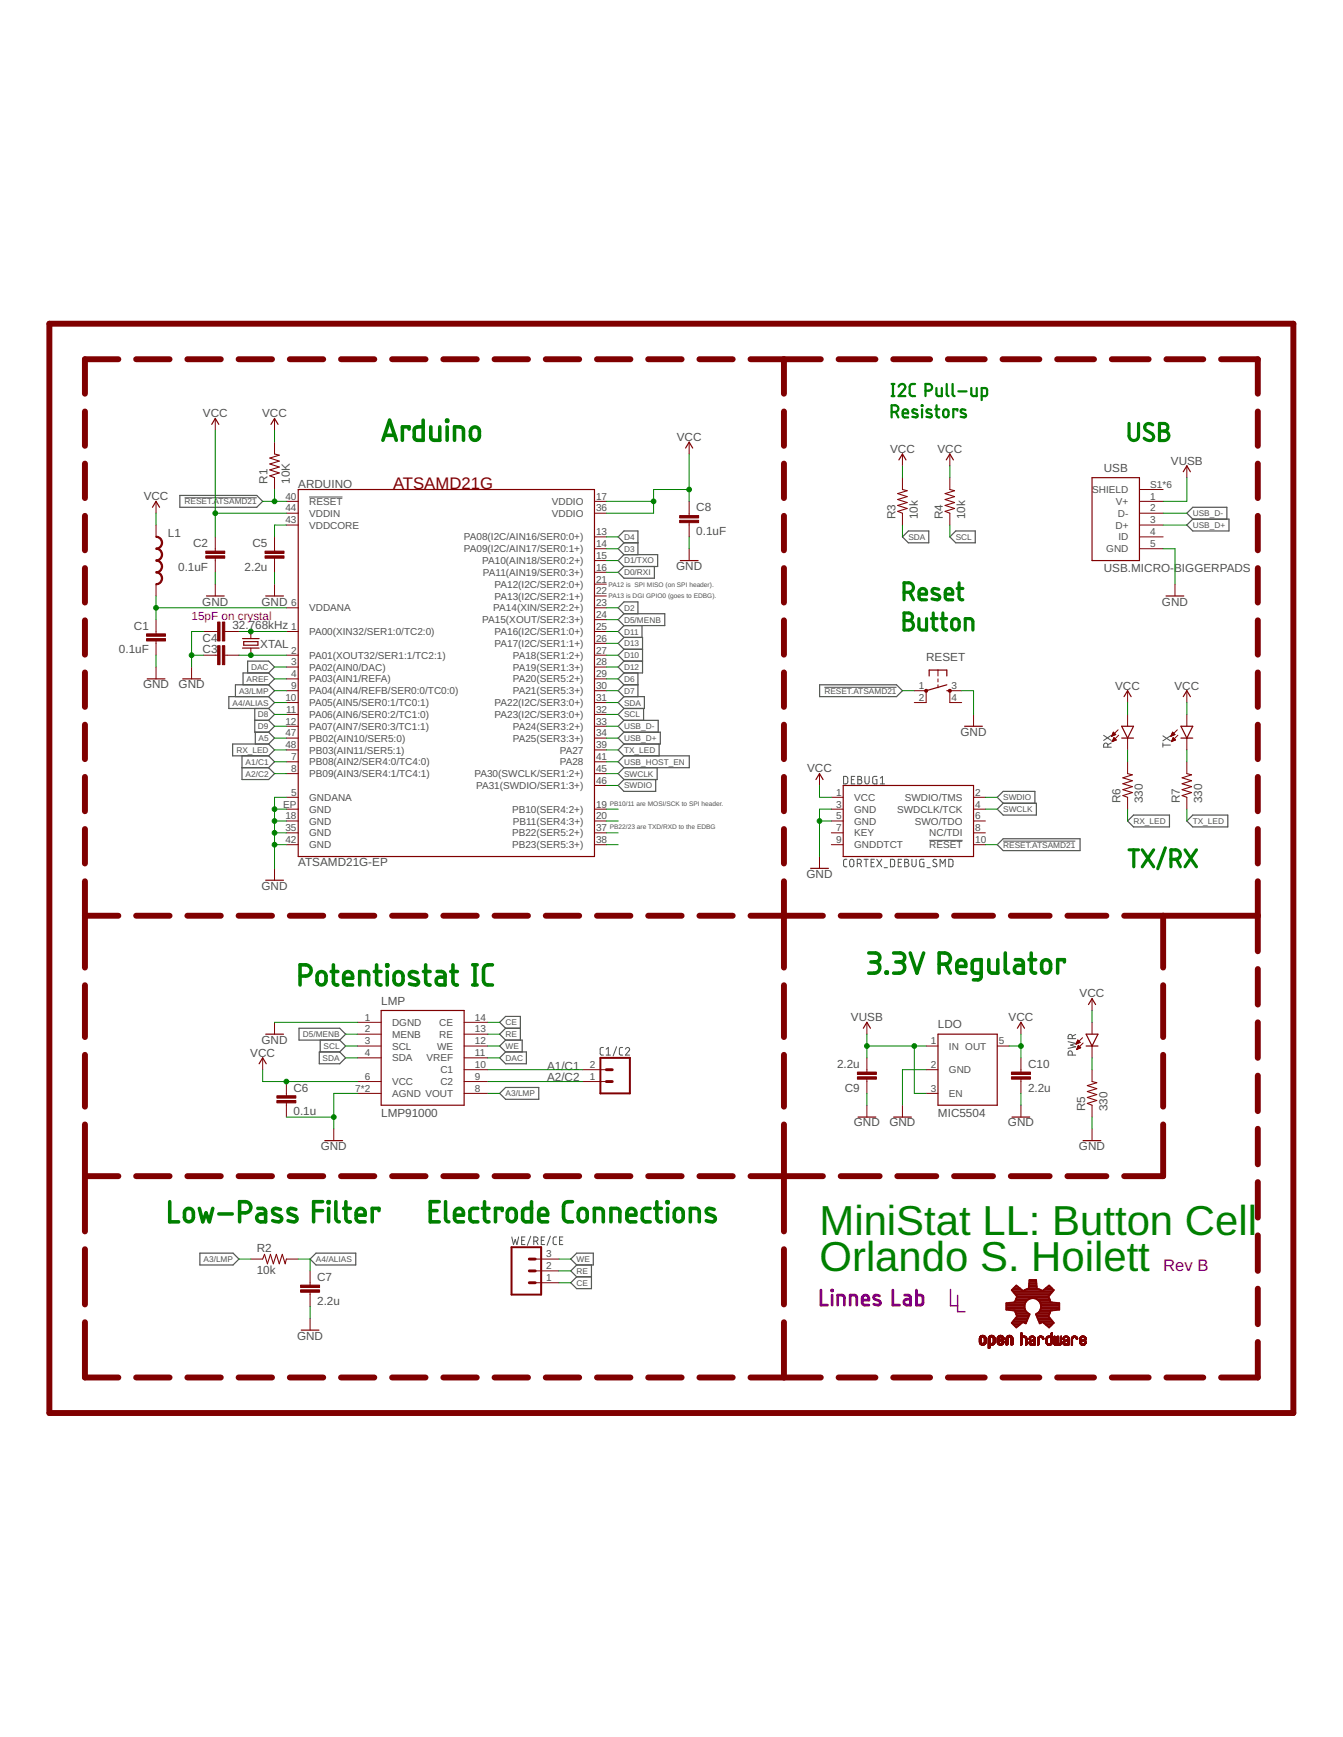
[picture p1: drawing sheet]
<svg xmlns="http://www.w3.org/2000/svg" width="216mm" height="279mm" viewBox="0 0 216 279" stroke-linecap="round" stroke-linejoin="round" font-family="sans-serif">
<defs><g id="words">
<g font-size="6.7" fill="#008000">
<text x="131.7" y="198.7">MiniStat LL: Button Cell</text>
<text x="131.7" y="204.4">Orlando S. Hoilett</text>
</g>
<text font-size="2.7" fill="#800000" x="63.2" y="78.7">ATSAMD21G</text>
<text font-size="2.7" fill="#800080" x="187" y="204.4">Rev B</text>
<g font-size="1.9" fill="#505050">
<text x="32.6" y="67.1">VCC</text>
<text x="42.1" y="67.1">VCC</text>
<text x="108.8" y="70.9">VCC</text>
<text x="43" y="77.8" transform="rotate(-90 43 77.8)">R1</text>
<text x="46.6" y="77.8" transform="rotate(-90 46.6 77.8)">10K</text>
<text x="143.1" y="72.8">VCC</text>
<text x="150.7" y="72.8">VCC</text>
<text x="177.5" y="75.9">USB</text>
<text x="188.2" y="74.7">VUSB</text>
<text x="23.1" y="80.4">VCC</text>
<text x="47.9" y="78.5">ARDUINO</text>
<text x="111.9" y="82.3">C8</text>
<text x="144" y="83.5" transform="rotate(-90 144 83.5)">R3</text>
<text x="147.6" y="83.5" transform="rotate(-90 147.6 83.5)">10k</text>
<text x="151.6" y="83.5" transform="rotate(-90 151.6 83.5)">R4</text>
<text x="155.2" y="83.5" transform="rotate(-90 155.2 83.5)">10k</text>
<text x="27" y="86.4">L1</text>
<text x="31.1" y="88">C2</text>
<text x="40.6" y="88">C5</text>
<text x="111.9" y="86.1">0.1uF</text>
<text x="28.6" y="91.8">0.1uF</text>
<text x="39.3" y="91.8">2.2u</text>
<text x="108.7" y="91.7">GND</text>
<text x="177.5" y="92.1">USB.MICRO-BIGGERPADS</text>
<text x="21.5" y="101.3">C1</text>
<text x="32.5" y="97.4">GND</text>
<text x="37.4" y="101.2">32.768kHz</text>
<text x="42" y="97.4">GND</text>
<text x="186.8" y="97.4">GND</text>
<text x="19.1" y="105.1">0.1uF</text>
<text x="32.6" y="103.2">C4</text>
<text x="32.6" y="105.1">C3</text>
<text x="41.8" y="104.3">XTAL</text>
<text x="148.9" y="106.3">RESET</text>
<text x="23" y="110.7">GND</text>
<text x="28.7" y="110.7">GND</text>
<text x="179.3" y="110.9">VCC</text>
<text x="188.8" y="110.9">VCC</text>
<text x="154.4" y="118.3">GND</text>
<text x="129.8" y="124.3">VCC</text>
<text x="180.1" y="129.2" transform="rotate(-90 180.1 129.2)">R6</text>
<text x="183.7" y="129.2" transform="rotate(-90 183.7 129.2)">330</text>
<text x="189.7" y="129.2" transform="rotate(-90 189.7 129.2)">R7</text>
<text x="193.3" y="129.2" transform="rotate(-90 193.3 129.2)">330</text>
<text x="42" y="143.1">GND</text>
<text x="47.9" y="139.3">ATSAMD21G-EP</text>
<text x="129.6" y="141.2">GND</text>
<text x="61.3" y="161.6">LMP</text>
<text x="173.6" y="160.4">VCC</text>
<text x="42" y="167.9">GND</text>
<text x="136.8" y="164.2">VUSB</text>
<text x="150.8" y="165.4">LDO</text>
<text x="162.1" y="164.2">VCC</text>
<text x="40.2" y="170">VCC</text>
<text x="87.9" y="172.1">A1/C1</text>
<text x="87.9" y="174">A2/C2</text>
<text x="134.6" y="171.8">2.2u</text>
<text x="165.3" y="171.8">C10</text>
<text x="47.2" y="179.4">0.1u</text>
<text x="47.2" y="175.6">C6</text>
<text x="61.3" y="179.7">LMP91000</text>
<text x="135.8" y="175.6">C9</text>
<text x="150.8" y="179.7">MIC5504</text>
<text x="165.3" y="175.6">2.2u</text>
<text x="174.4" y="178.7" transform="rotate(-90 174.4 178.7)">R5</text>
<text x="178" y="178.7" transform="rotate(-90 178 178.7)">330</text>
<text x="51.6" y="185">GND</text>
<text x="137.3" y="181.2">GND</text>
<text x="143" y="181.2">GND</text>
<text x="162" y="181.2">GND</text>
<text x="173.5" y="185">GND</text>
<text x="41.3" y="201.4">R2</text>
<text x="41.3" y="205">10k</text>
<text x="51" y="209.9">2.2u</text>
<text x="51" y="206.1">C7</text>
<text x="47.8" y="215.5">GND</text>
</g>
<text font-size="1.9" fill="#800080" x="30.8" y="99.7">15pF on crystal</text>
<g font-size="1.6" fill="#505050">
<text x="45.9" y="80.4">40</text>
<text x="45.9" y="82.3">44</text>
<text x="49.7" y="81.2">RESET</text>
<text x="49.7" y="83.1">VDDIN</text>
<text x="88.7" y="81.2">VDDIO</text>
<text x="88.7" y="83.1">VDDIO</text>
<text x="95.8" y="80.4">17</text>
<text x="95.8" y="82.3">36</text>
<text x="175.6" y="79.3">SHIELD</text>
<text x="179.4" y="81.2">V+</text>
<text x="179.7" y="83.1">D-</text>
<text x="184.9" y="80.4">1</text>
<text x="184.9" y="82.3">2</text>
<text x="184.9" y="78.5">S1*6</text>
<text x="45.9" y="84.2">43</text>
<text x="49.7" y="85">VDDCORE</text>
<text x="74.6" y="86.9">PA08(I2C/AIN16/SER0:0+)</text>
<text x="74.6" y="88.8">PA09(I2C/AIN17/SER0:1+)</text>
<text x="95.8" y="86.1">13</text>
<text x="95.8" y="89.9">15</text>
<text x="95.8" y="88">14</text>
<text x="177.8" y="88.8">GND</text>
<text x="179.3" y="85">D+</text>
<text x="179.8" y="86.9">ID</text>
<text x="184.9" y="88">5</text>
<text x="184.9" y="84.2">3</text>
<text x="184.9" y="86.1">4</text>
<text x="77.5" y="90.7">PA10(AIN18/SER0:2+)</text>
<text x="77.6" y="92.6">PA11(AIN19/SER0:3+)</text>
<text x="79.5" y="94.5">PA12(I2C/SER2:0+)</text>
<text x="95.8" y="91.8">16</text>
<text x="95.8" y="93.7">21</text>
<text x="95.8" y="95.6">22</text>
<text x="46.8" y="101.3">1</text>
<text x="46.8" y="97.5">6</text>
<text x="49.7" y="98.3">VDDANA</text>
<text x="77.5" y="100.3">PA15(XOUT/SER2:3+)</text>
<text x="79.3" y="98.3">PA14(XIN/SER2:2+)</text>
<text x="79.5" y="96.4">PA13(I2C/SER2:1+)</text>
<text x="95.8" y="97.5">23</text>
<text x="95.8" y="99.4">24</text>
<text x="95.8" y="101.3">25</text>
<text x="46.8" y="105.1">2</text>
<text x="46.8" y="107">3</text>
<text x="49.7" y="102.2">PA00(XIN32/SER1:0/TC2:0)</text>
<text x="49.7" y="106">PA01(XOUT32/SER1:1/TC2:1)</text>
<text x="49.7" y="107.9">PA02(AIN0/DAC)</text>
<text x="79.5" y="102.2">PA16(I2C/SER1:0+)</text>
<text x="79.5" y="104.1">PA17(I2C/SER1:1+)</text>
<text x="82.4" y="106">PA18(SER1:2+)</text>
<text x="82.4" y="107.9">PA19(SER1:3+)</text>
<text x="95.8" y="103.2">26</text>
<text x="95.8" y="105.1">27</text>
<text x="95.8" y="107">28</text>
<text x="45.9" y="112.7">10</text>
<text x="46.8" y="108.9">4</text>
<text x="46.8" y="110.8">9</text>
<text x="49.7" y="109.8">PA03(AIN1/REFA)</text>
<text x="49.7" y="111.7">PA04(AIN4/REFB/SER0:0/TC0:0)</text>
<text x="49.7" y="113.6">PA05(AIN5/SER0:1/TC0:1)</text>
<text x="79.5" y="113.6">PA22(I2C/SER3:0+)</text>
<text x="82.4" y="109.8">PA20(SER5:2+)</text>
<text x="82.4" y="111.7">PA21(SER5:3+)</text>
<text x="95.8" y="108.9">29</text>
<text x="95.8" y="110.8">30</text>
<text x="95.8" y="112.7">31</text>
<text x="147.7" y="110.8">1</text>
<text x="147.7" y="112.7">2</text>
<text x="153" y="110.8">3</text>
<text x="153" y="112.7">4</text>
<text x="45.9" y="116.6">12</text>
<text x="45.9" y="118.5">47</text>
<text x="46" y="114.7">11</text>
<text x="49.7" y="115.5">PA06(AIN6/SER0:2/TC1:0)</text>
<text x="49.7" y="117.4">PA07(AIN7/SER0:3/TC1:1)</text>
<text x="49.7" y="119.3">PB02(AIN10/SER5:0)</text>
<text x="79.5" y="115.5">PA23(I2C/SER3:0+)</text>
<text x="82.4" y="117.4">PA24(SER3:2+)</text>
<text x="82.4" y="119.3">PA25(SER3:3+)</text>
<text x="95.8" y="114.7">32</text>
<text x="95.8" y="116.6">33</text>
<text x="95.8" y="118.5">34</text>
<text x="45.9" y="120.4">48</text>
<text x="46.8" y="122.3">7</text>
<text x="46.8" y="124.2">8</text>
<text x="49.7" y="123.1">PB08(AIN2/SER4:0/TC4:0)</text>
<text x="49.7" y="125">PB09(AIN3/SER4:1/TC4:1)</text>
<text x="49.7" y="121.2">PB03(AIN11/SER5:1)</text>
<text x="76.3" y="125">PA30(SWCLK/SER1:2+)</text>
<text x="90" y="121.2">PA27</text>
<text x="90" y="123.1">PA28</text>
<text x="95.8" y="120.4">39</text>
<text x="95.8" y="122.3">41</text>
<text x="95.8" y="124.2">45</text>
<text x="45.5" y="129.9">EP</text>
<text x="45.9" y="131.8">18</text>
<text x="46.8" y="128">5</text>
<text x="49.7" y="128.8">GNDANA</text>
<text x="49.7" y="130.7">GND</text>
<text x="76.5" y="126.9">PA31(SWDIO/SER1:3+)</text>
<text x="82.3" y="130.7">PB10(SER4:2+)</text>
<text x="95.8" y="131.8">20</text>
<text x="95.8" y="129.9">19</text>
<text x="95.8" y="126.1">46</text>
<text x="134.4" y="128">1</text>
<text x="134.4" y="129.9">3</text>
<text x="134.4" y="131.8">5</text>
<text x="137.3" y="128.8">VCC</text>
<text x="137.3" y="130.7">GND</text>
<text x="144.2" y="130.7">SWDCLK/TCK</text>
<text x="145.5" y="128.8">SWDIO/TMS</text>
<text x="156.8" y="131.8">6</text>
<text x="156.8" y="129.9">4</text>
<text x="156.8" y="128">2</text>
<text x="45.9" y="133.7">35</text>
<text x="45.9" y="135.6">42</text>
<text x="49.7" y="132.6">GND</text>
<text x="49.7" y="134.5">GND</text>
<text x="49.7" y="136.4">GND</text>
<text x="82.3" y="134.5">PB22(SER5:2+)</text>
<text x="82.3" y="136.4">PB23(SER5:3+)</text>
<text x="82.4" y="132.6">PB11(SER4:3+)</text>
<text x="95.8" y="133.7">37</text>
<text x="95.8" y="135.6">38</text>
<text x="134.4" y="133.7">7</text>
<text x="134.4" y="135.6">9</text>
<text x="137.3" y="132.6">GND</text>
<text x="137.3" y="134.5">KEY</text>
<text x="137.3" y="136.4">GNDDTCT</text>
<text x="147.1" y="132.6">SWO/TDO</text>
<text x="149.4" y="136.4">RESET</text>
<text x="149.4" y="134.5">NC/TDI</text>
<text x="156.8" y="135.6">10</text>
<text x="156.8" y="133.7">8</text>
<text x="58.6" y="164.2">1</text>
<text x="58.6" y="166.1">2</text>
<text x="58.6" y="168">3</text>
<text x="63" y="165">DGND</text>
<text x="63" y="166.9">MENB</text>
<text x="70.6" y="165">CE</text>
<text x="70.6" y="166.9">RE</text>
<text x="76.4" y="164.2">14</text>
<text x="76.4" y="166.1">13</text>
<text x="76.4" y="168">12</text>
<text x="149.6" y="168">1</text>
<text x="160.6" y="168">5</text>
<text x="58.6" y="169.9">4</text>
<text x="58.6" y="173.7">6</text>
<text x="63" y="168.8">SCL</text>
<text x="63" y="170.7">SDA</text>
<text x="68.6" y="170.7">VREF</text>
<text x="70.3" y="168.8">WE</text>
<text x="70.8" y="172.6">C1</text>
<text x="76.4" y="169.9">11</text>
<text x="76.4" y="171.8">10</text>
<text x="76.4" y="173.7">9</text>
<text x="94.8" y="173.7">1</text>
<text x="94.8" y="171.8">2</text>
<text x="149.6" y="171.8">2</text>
<text x="152.5" y="168.8">IN OUT</text>
<text x="152.5" y="172.6">GND</text>
<text x="57.1" y="175.6">7*2</text>
<text x="63" y="174.5">VCC</text>
<text x="63" y="176.4">AGND VOUT</text>
<text x="70.8" y="174.5">C2</text>
<text x="76.4" y="175.6">8</text>
<text x="149.6" y="175.6">3</text>
<text x="152.5" y="176.4">EN</text>
<text x="87.8" y="202.3">3</text>
<text x="87.8" y="206.1">1</text>
<text x="87.8" y="204.2">2</text>
</g>
<g font-size="1.3" fill="#505050">
<text x="29.7" y="81.1">RESET.ATSAMD21</text>
<text x="191.7" y="83">USB_D-</text>
<text x="100.3" y="86.8">D4</text>
<text x="100.3" y="88.7">D3</text>
<text x="146" y="86.8">SDA</text>
<text x="153.6" y="86.8">SCL</text>
<text x="191.7" y="84.9">USB_D+</text>
<text x="100.3" y="90.6">D1/TXO</text>
<text x="100.3" y="92.5">D0/RXI</text>
<text x="100.3" y="98.3">D2</text>
<text x="100.3" y="100.2">D5/MENB</text>
<text x="40.4" y="107.8">DAC</text>
<text x="100.3" y="104">D13</text>
<text x="100.3" y="107.8">D12</text>
<text x="100.3" y="102.1">D11</text>
<text x="100.3" y="105.9">D10</text>
<text x="37.4" y="113.5">A4/ALIAS</text>
<text x="38.4" y="111.6">A3/LMP</text>
<text x="39.6" y="109.7">AREF</text>
<text x="100.3" y="113.5">SDA</text>
<text x="100.3" y="109.7">D6</text>
<text x="100.3" y="111.6">D7</text>
<text x="132.5" y="111.6">RESET.ATSAMD21</text>
<text x="41.5" y="115.4">D8</text>
<text x="41.5" y="117.3">D9</text>
<text x="41.6" y="119.2">A5</text>
<text x="100.3" y="115.4">SCL</text>
<text x="100.3" y="119.2">USB_D+</text>
<text x="100.3" y="117.3">USB_D-</text>
<text x="38" y="121.1">RX_LED</text>
<text x="39.5" y="123">A1/C1</text>
<text x="39.5" y="124.9">A2/C2</text>
<text x="100.3" y="124.9">SWCLK</text>
<text x="100.3" y="123">USB_HOST_EN</text>
<text x="100.3" y="121.1">TX_LED</text>
<text x="100.3" y="126.8">SWDIO</text>
<text x="161.3" y="130.6">SWCLK</text>
<text x="161.3" y="128.7">SWDIO</text>
<text x="161.3" y="136.3">RESET.ATSAMD21</text>
<text x="182.2" y="132.5">RX_LED</text>
<text x="191.7" y="132.5">TX_LED</text>
<text x="48.7" y="166.8">D5/MENB</text>
<text x="81.3" y="164.9">CE</text>
<text x="81.3" y="166.8">RE</text>
<text x="51.9" y="170.6">SDA</text>
<text x="52" y="168.7">SCL</text>
<text x="81.3" y="168.7">WE</text>
<text x="81.3" y="170.6">DAC</text>
<text x="81.3" y="176.3">A3/LMP</text>
<text x="32.7" y="203">A3/LMP</text>
<text x="50.8" y="203">A4/ALIAS</text>
<text x="92.7" y="203">WE</text>
<text x="92.7" y="206.8">CE</text>
<text x="92.7" y="204.9">RE</text>
</g>
<g font-size="1.1" fill="#505050">
<text x="97.8" y="94.3">PA12 is SPI MISO (on SPI header).</text>
<text x="97.8" y="96.3">PA13 is DGI GPIO0 (goes to EDBG).</text>
<text x="98" y="129.6">PB10/11 are MOSI/SCK to SPI header.</text>
<text x="98" y="133.4">PB22/23 are TXD/RXD to the EDBG</text>
</g>
</g></defs>
<g fill="none" stroke="#505050" stroke-width=".16">
<path d="M49.7 79.9h5.4M29.7 80.1h11.6M132.5 110.6h11.6M177.4 118.3l1.2 .8M178.6 119.5l-.5 .3M178.6 118.3l-1.2 .8M186.9 119.8h1.3M186.9 119.5v.7M186.9 118.4l1.3 .8M188.2 118.4l-1.3 .8M135.6 124.9h.5l.2 .2v.8l-.2 .2h-.5zM136.1 138.2h-.4l-.1 .3v.8l.2 .1h.3"/>
<path d="M136.7 138.3a.34 .34 0 0 1 .4-.1 .34 .34 0 0 1 .2 .4v.5a.34 .34 0 0 1-.4 .3 .34 .34 0 0 1-.3-.3v-.5zM136.9 125.4h.4M137.4 124.9h-.5v1.2h.5M137.8 138.9h.4a.34 .34 0 0 0 .3-.3 .34 .34 0 0 0-.3-.4h-.4v1.2M137.9 124.9l.6 .1v.3l-.3 .1a.34 .34 0 0 1 .4 .4 .34 .34 0 0 1-.4 .3h-.3zM137.9 125.4h.3M138.2 138.9l.3 .5M138.9 138.2h.7M139 124.9v.9a.34 .34 0 0 0 .4 .3 .34 .34 0 0 0 .3-.3v-.9M139.2 138.2v1.2M140 138.7h.4M140.6 138.2h-.6v1.2h.6"/>
<path d="M140.9 138.2l.9 1.2M141 124.9l-.7 .1 .1 1 .6 .1v-.7h-.2M141.5 126.1h.7M141.5 125.2l.4-.3v1.2M141.8 138.2l-.9 1.2M142.1 139.6h.6M143.2 138.2h.4l.2 .2v.8l-.2 .2h-.4zM144.4 138.7h.4M144.9 138.2h-.5v1.2h.5M145.4 138.2l.6 .1v.2l-.2 .2a.34 .34 0 0 1 .3 .4 .34 .34 0 0 1-.3 .3h-.4zM145.4 138.7h.4M146.6 138.2v.9a.34 .34 0 0 0 .3 .3 .34 .34 0 0 0 .4-.3v-.9"/>
<path d="M148.5 138.2h-.5l-.1 .1v1.1h.6v-.7h-.2M149 139.6h.5M149.4 135.2h5.3M150.6 138.3a.31 .31 0 0 0-.5 0 .31 .31 0 0 0 0 .4l.4 .2a.31 .31 0 0 1 0 .5 .31 .31 0 0 1-.4 0l-.2-.1M151.1 139.4v-1.2l.4 .7 .5-.7v1.2M152.5 138.2h.5l.2 .2v.8l-.2 .2h-.5zM161.3 135.3h11.6M178.1 120.2v-.4a.34 .34 0 0 0-.3-.3 .34 .34 0 0 0-.4 .3v.4h1.2M97 168.5h-.4l-.1 .3v.8l.5 .1M97.5 169.7h.6M97.5 168.8l.3-.3v1.2M99.1 168.4l-.5 1.4"/>
<path d="M100.1 168.5h-.4l-.1 .3v.7l.1 .2h.4M100.5 168.8a.33 .33 0 0 1 .5-.3 .33 .33 0 0 1 .1 .5l-.6 .7h.7M171.7 167.6l1.2 .2-.8 .3 .8 .3-1.2 .2M172.4 169.7v-.3a.34 .34 0 0 0-.4-.4 .34 .34 0 0 0-.3 .4v.3h1.2M172.4 167.1v-.4a.34 .34 0 0 0-.4-.3 .34 .34 0 0 0-.3 .3v.4h1.2M172.9 166.4l-.5 .3M82.3 199l.2 1.2 .3-.8 .3 .8 .3-1.2M83.9 199.5h.4M84.4 199h-.5v1.2h.5M85.3 198.8l-.5 1.5M85.8 199.6h.3a.34 .34 0 0 0 .4-.3 .34 .34 0 0 0-.4-.3h-.3v1.2M86.2 199.6l.3 .6"/>
<path d="M87 199.5h.4M87.6 199h-.6v1.2h.6M88.5 198.8l-.6 1.5M89.5 199h-.4l-.2 .2v.8l.2 .2h.4M90 199.5h.4M90.5 199h-.5v1.2h.5"/>
</g>
<g fill="none" stroke="#505050" stroke-width=".19">
<path d="M28.9 79.7h12.4l.9 .9-.9 1h-12.4zM100.3 87.3l-.9-.9 .9-1h2.3v3.8M100.3 87.3h2.3M100.3 89.2l-.9 1 .9 .9M100.3 89.2h5.4v1.9h-5.4M100.3 91.1l-.9 1 .9 .9h4.9v-1.9M100.3 98.7l-.9-.9 .9-1h2.3v1.9M100.3 98.7h6.6v1.9h-6.6M100.3 87.3l-.9 1 .9 .9M100.3 98.7l-.9 1 .9 .9M145.1 86.4l.9-1h3.3v1.9h-3.3zM153.6 85.4h3.2v1.9h-3.2l-.9-.9z"/>
<path d="M190.8 84.5l.9-1h5.9v1.9h-5.9zM191.7 83.5l-.9-1 .9-.9h5.5v1.9M39.8 108.2v-1.9h3.4l.9 1-.9 .9M41 115.9h2.2M41 114v3.8h2.2M41 117.8v1.9M43.2 112.1h-6.4v1.9h6.4M43.2 112.1l.9 .9-.9 1M43.2 119.7h-5.8v1.9h5.8M43.2 108.2h-4.1v2M43.2 110.2h-5.4v1.9M43.2 114l.9 .9-.9 1"/>
<path d="M43.2 115.9l.9 .9-.9 1M43.2 119.7l.9 .9-.9 1M43.2 108.2l.9 1-.9 1M43.2 117.8l.9 .9-.9 1M43.2 110.2l.9 .9-.9 1M100.3 112.1l-.9 .9 .9 1M100.3 112.1h3.3v1.9h-3.3M100.3 114l-.9 .9 .9 1M100.3 115.9h5.5v1.9M100.3 117.8l-.9 .9 .9 1M100.3 117.8h5.9v1.9h-5.9M100.3 115.9l-.9 .9 .9 1"/>
<path d="M100.3 108.2l-.9 1 .9 1M100.3 102.5h3v5.7h-3M100.3 110.2h2.3M100.3 102.5l-.9 1 .9 .9M100.3 104.4h3M100.3 106.3l-.9 1 .9 .9M100.3 106.3h3M100.3 100.6l-.9 1 .9 .9M100.3 119.7l-.9 .9 .9 1M100.3 104.4l-.9 1 .9 .9M100.3 110.2l-.9 .9 .9 1M102.6 108.2v3.9"/>
<path d="M103.2 100.6v1.9M103.5 114v1.9M106 119.7v1.9M131.8 110.2h12.3l1 .9-1 1h-12.3zM38.9 123.5h4.3M38.9 121.6v3.8h4.3l.9-1-.9-.9M43.2 121.6l.9 .9-.9 1M100.3 121.6h10.5v1.9h-10.5M100.3 123.5l-.9 .9 .9 1M100.3 125.4l-.9 .9 .9 1h5.1v-1.9M100.3 121.6l-.9 .9 .9 1M105.6 123.5v1.9h-5.3"/>
<path d="M160.3 135.9l1-1h12.3v1.9h-12.3zM160.3 130.2l1-1h5.3v1.9h-5.3zM161.3 129.2l-1-1 1-.9h5.1v1.9M182.2 131.1h5.8v1.9h-5.8l-.9-.9zM191.7 131.1h5.7v1.9h-5.7l-.9-.9zM48.1 165.4h6.5l1 .9-1 1h-6.5zM51.3 169.2h3.3l1 1-1 .9h-3.3zM51.5 167.3v1.9M54.6 167.3l1 1-1 .9M80.3 170.2l1-1h3.3v1.9h-3.3zM80.3 175.9l1-1h5.3v1.9h-5.3zM81.3 167.3h2.6v1.9"/>
<path d="M81.3 165.4l-1-1 1-.9h2.4v3.8M81.3 165.4h2.4M81.3 165.4l-1 .9 1 1M81.3 167.3l-1 1 1 .9M32.1 201.6h5.4l.9 .9-.9 1h-5.4zM49.8 202.5l1-.9h6.4v1.9h-6.4zM91.8 202.5l.9-.9h2.7v1.9h-2.7zM92.7 205.4h2.4M92.7 203.5l-.9 .9 .9 1M95.1 203.5v3.8h-2.4l-.9-1 .9-.9"/>
</g>
<g fill="none" stroke="#800000" stroke-width=".95">
<path d="M7.9 52.1h200v175.2h-200zM19 57.8h-5.3v5.5M21.9 57.8h5.4M30.1 57.8h5.4M38.4 57.8h5.3M46.6 57.8h5.4M54.8 57.8h5.4M63 57.8h5.4M71.3 57.8h5.3M79.5 57.8h5.4M87.7 57.8h5.4M96 57.8h5.3"/>
<path d="M104.2 57.8h5.4M112.4 57.8h5.4M120.6 57.8h11.4M126 57.8v5.5M134.8 57.8h5.9M143.6 57.8h5.9M152.4 57.8h5.9M161.2 57.8h5.9M169.9 57.8h6M178.7 57.8h6M187.5 57.8h5.9M196.3 57.8h5.9v5.5"/>
<path d="M13.7 66.2v5.5M13.7 74.6v5.5M126 66.2v5.5M126 74.6v5.5M202.2 66.2v5.5M202.2 74.6v5.5M13.7 83v5.5M13.7 91.4v5.5M13.7 99.8v5.5M126 83v5.5M126 91.4v5.5M126 99.8v5.5"/>
<path d="M202.2 83v5.5M202.2 91.4v5.5M202.2 99.8v5.5M13.7 108.2v5.5M13.7 116.6v5.5M126 108.2v5.5M126 116.6v5.5M202.2 108.2v5.5M202.2 116.6v5.5M13.7 125v5.5M13.7 133.3v5.6M126 125v5.5"/>
<path d="M126 133.3v5.6M202.2 125v5.5M202.2 133.3v5.6M13.7 141.8v13.8M13.7 158.5v8.3M13.7 147.3h5.3M21.9 147.3h5.4M30.1 147.3h5.4M38.4 147.3h5.3M46.6 147.3h5.4M54.8 147.3h5.4M63 147.3h5.4"/>
<path d="M71.3 147.3h5.3M79.5 147.3h5.4M87.7 147.3h5.4M96 147.3h5.3M104.2 147.3h5.4M112.4 147.3h5.4M120.6 147.3h11.7M126 141.8v13.8M126 158.5v8.3M135.1 147.3h6.3M144.3 147.3h6.2M153.4 147.3h6.2"/>
<path d="M162.5 147.3h6.2M171.6 147.3h6.3M180.7 147.3h21.5M187 147.3v8.3M187 158.5v8.3M202.2 141.8v11.2M202.2 155.9v5.7M13.7 169.7v8.3M126 169.7v8.3M187 169.7v8.3M202.2 164.4v5.8M202.2 173v5.7"/>
<path d="M13.7 180.9v17.2M13.7 189.2h5.3M21.9 189.2h5.4M30.1 189.2h5.4M38.4 189.2h5.3M46.6 189.2h5.4M54.8 189.2h5.4M63 189.2h5.4M71.3 189.2h5.3M79.5 189.2h5.4M87.7 189.2h5.4M96 189.2h5.3"/>
<path d="M104.2 189.2h5.4M112.4 189.2h5.4M120.6 189.2h11.7M126 180.9v17.2M135.1 189.2h6.3M144.3 189.2h6.2M153.4 189.2h6.2M162.5 189.2h6.2M171.6 189.2h6.3M187 180.9v8.3h-6.3M202.2 181.6v5.7M202.2 190.1v5.8"/>
<path d="M202.2 198.7v5.7M13.7 200.9v8.9M13.7 212.7v8.9h5.3M126 200.9v8.9M126 212.7v8.9M202.2 215.9v5.7h-5.9M202.2 207.3v5.7M21.9 221.6h5.4M30.1 221.6h5.4M38.4 221.6h5.3M46.6 221.6h5.4M54.8 221.6h5.4"/>
<path d="M63 221.6h5.4M71.3 221.6h5.3M79.5 221.6h5.4M87.7 221.6h5.4M96 221.6h5.3M104.2 221.6h5.4M112.4 221.6h5.4M120.6 221.6h11.4M134.8 221.6h5.9M143.6 221.6h5.9M152.4 221.6h5.9M161.2 221.6h5.9"/>
<path d="M169.9 221.6h6M178.7 221.6h6M187.5 221.6h5.9"/>
</g>
<g fill="none" stroke="#800000" stroke-width=".19">
<path d="M34 68.3l.6-1 .6 1M43.6 68.3l.5-1 .6 1M47.9 78.7h47.7v59.1h-47.7zM110.2 72.1l.6-1 .6 1M144.5 74l.6-1 .5 1M152.1 74l.6-1 .6 1M175.6 76.8h7.6v13.4h-7.6zM190.2 75.9l.6-1 .6 1M24.5 81.6l.6-1 .6 1M33.2 95.9h2.8M42.7 95.9h2.9M109.4 90.2h2.8"/>
<path d="M187.5 95.9h2.8M23.7 109.2h2.8M29.4 109.2h2.8M39 102.7h2.7M39 104.2h2.7M39.2 103.2h2.3v.6h-2.3zM149.4 108.7v-.9h2.8v.9M152.2 111.1h.5M152.2 110.2l-3.3 .9M155.1 116.8h2.8M180.3 116.8h1.9l-.9 1.9zM180.3 118.7h1.9"/>
<path d="M180.7 112.1l.6-1 .5 1M189.8 116.8h1.9l-.9 1.9zM189.8 118.7h1.9M190.2 112.1l.6-1 .6 1M130.3 139.7h2.9M131.2 125.4l.5-1 .6 1M135.6 126.3h20.9v11.5h-20.9zM42.7 141.6h2.9M41.7 171.1l.5-.9 .6 .9M42.7 166.3h2.9M61.3 162.5h13.3v15.3h-13.3zM137.9 179.7h2.9"/>
<path d="M138.8 165.4l.6-1 .5 1M143.7 179.7h2.8M150.8 166.3h9.5v11.5h-9.5zM162.7 179.7h2.8M163.6 165.4l.5-1 .6 1M174.6 166.3h1.9l-.9 2zM174.6 168.3h1.9M175 161.6l.6-1 .5 1M52.2 183.5h2.9M174.1 183.5h2.9M48.4 214h2.9"/>
</g>
<g fill="none" stroke="#800000" stroke-width=".16">
<path d="M34.6 67.3v1.9M44.1 67.3v1.9M44.1 71.1v1.9M44.1 76.8v1.9M110.8 71.1v1.9M145.1 73v1.9M145.1 76.8v1.9M152.7 73v1.9M152.7 76.8v1.9M183.2 78.7h3.8M190.8 74.9v1.9M25.1 80.6v1.9"/>
<path d="M25.1 84.5v1.9M25.1 94v1.9M25.1 99.7v2.3M34.6 86.4v2.2M34.6 89.8v2.3M34.6 94v1.9M44.1 86.4v2.2M44.1 89.8v2.3M44.1 94v1.9M46 80.6h1.9M46 82.5h1.9M46 84.5h1.9"/>
<path d="M46 97.8h1.9M95.6 88.3h1.9M95.6 80.6h1.9M95.6 82.5h1.9M95.6 86.4h1.9M95.6 97.8h1.9M95.6 90.2h1.9M95.6 92.1h1.9M95.6 94h1.9M95.6 95.9h1.9M95.6 99.7h1.9M110.8 80.6v2.3"/>
<path d="M110.8 84.1v2.3M110.8 88.3v1.9M145.1 82.5v2M152.7 82.5v2M183.2 88.3h3.8M183.2 80.6h3.8M183.2 82.5h3.8M183.2 84.5h3.8M183.2 86.4h3.8M188.9 94v1.9M25.1 103.1v2.3M25.1 107.3v1.9"/>
<path d="M30.8 107.3v1.9M32.7 101.6h2.3M32.7 105.4h2.3M36.1 101.6h2.3M36.1 105.4h2.3M40.3 101.6v1.1M40.3 104.2v1.2M46 101.6h1.9M46 105.4h1.9M46 111.1h1.9M46 113h1.9M46 107.3h1.9"/>
<path d="M46 109.2h1.9M46 114.9h1.9M46 116.8h1.9M46 118.7h1.9M95.6 101.6h1.9M95.6 105.4h1.9M95.6 111.1h1.9M95.6 113h1.9M95.6 107.3h1.9M95.6 109.2h1.9M95.6 114.9h1.9M95.6 116.8h1.9"/>
<path d="M95.6 103.5h1.9M95.6 118.7h1.9M147 111.1h1.9v1.9h-1.9M150.8 107.8v.9M150.8 109.2v.5M150.8 110.2v.4M154.6 111.1h-1.9v1.9h1.9M156.5 114.9v1.9M178.7 118.4h.2M178.8 118.3h.2M178.8 118.2h.4M178.8 119.3h.1"/>
<path d="M178.8 118.1h.5M178.8 119.2h.2M178.9 118h.3M178.9 119.1h.3M178.9 119h.5M178.9 117.9h.2M179 117.8h.1M179 118.9h.3M179 117.8l.4 .4-.7 .2zM179 118.8h.2M179 118.7h.2M179.1 118.6l.4 .4-.7 .3z"/>
<path d="M179.7 117.4l-1 1M179.8 118.3l-1 1M181.3 111.1v1.9M181.3 114.9v1.9M181.3 118.7v1.9M188.3 118.4h.1M188.3 118.3h.3M188.3 118.2h.5M188.3 119.3h.1M188.4 118.1h.4M188.4 119.2h.2M188.4 118h.4"/>
<path d="M188.4 119.1h.3M188.4 118h.3M188.4 119h.5M188.5 117.9h.1M188.5 119h.4M188.5 117.8h.1M188.5 118.9h.3M188.5 117.8l.4 .4-.7 .2zM188.5 118.8h.2M188.6 118.7h.1M188.6 118.6l.4 .4-.7 .3zM189.3 117.4l-1.1 1"/>
<path d="M189.4 118.3l-1.1 1M190.8 111.1v1.9M190.8 114.9v1.9M190.8 118.7v1.9M44.1 139.7v1.9M46 128.2h1.9M46 122.5h1.9M46 124.4h1.9M46 132.1h1.9M46 130.2h1.9M46 134h1.9M46 135.9h1.9"/>
<path d="M46 120.6h1.9M95.6 122.5h1.9M95.6 124.4h1.9M95.6 132.1h1.9M95.6 130.2h1.9M95.6 134h1.9M95.6 135.9h1.9M95.6 120.6h1.9M95.6 126.3h1.9M131.7 124.4v1.9M131.7 137.8v1.9M133.6 128.2h2"/>
<path d="M133.6 132.1h2M133.6 130.2h2M133.6 134h2M133.6 135.9h2M156.5 128.2h1.9M156.5 132.1h1.9M156.5 130.2h1.9M156.5 134h1.9M156.5 135.9h1.9M181.3 122.5v1.9M181.3 128.2v2M190.8 122.5v1.9"/>
<path d="M190.8 128.2v2M42.2 170.2v1.9M44.1 164.4v1.9M46 174v2.3M46 177.4v2.3M57.5 164.4h3.8M57.5 166.3h3.8M57.5 168.3h3.8M57.5 170.2h3.8M57.5 174h3.8M57.5 175.9h3.8M74.6 164.4h3.8"/>
<path d="M74.6 166.3h3.8M74.6 168.3h3.8M74.6 170.2h3.8M74.6 174h3.8M74.6 175.9h3.8M74.6 172.1h3.8M93.7 174h3.8M93.7 172.1h3.8M139.4 164.4v1.9M139.4 170.2v2.2M139.4 173.6v2.3M139.4 177.8v1.9"/>
<path d="M145.1 177.8v1.9M148.9 168.3h1.9M148.9 175.9h1.9M148.9 172.1h1.9M160.3 168.3h1.9M164.1 164.4v1.9M164.1 170.2v2.2M164.1 173.6v2.3M164.1 177.8v1.9M173 167.9h.1M173 167.8h.3M173.1 167.7h.4"/>
<path d="M173.1 168.8h.1M173.1 167.6h.5M173.1 168.7h.2M173.1 167.6h.4M173.2 168.6h.3M173.2 167.5h.2M173.2 168.6h.5M173.2 167.4h.2M173.2 168.5h.5M173.2 167.3h.1M173.3 167.3l-.3 .7M173.3 167.3l.4 .4-.7 .3"/>
<path d="M173.3 168.4h.3M173.3 168.3h.2M173.3 168.2h.1M173.4 168.1l.3 .4-.6 .3zM174 166.9l-1 1.1M174.1 167.8l-1 1M175.6 160.6v1.9M175.6 164.4v1.9M175.6 168.3v1.9M175.6 172.1v1.9M175.6 177.8v1.9M53.7 181.6v1.9"/>
<path d="M175.6 181.6v1.9M40.3 202.5h1.9M46 202.5h1.9M49.8 204.4v2.3M49.8 207.9v2.2M49.8 212v2M86 202.5h3.9M86 206.3h3.9M86 204.4h3.9M157.4 215.9h.4M157.4 215.9h.3M157.4 215.8h.3"/>
<path d="M157.4 215.7h.3M157.4 215.6h.3M157.4 215.5h.3M157.4 215.4h.3M157.4 215.3h.3M157.5 216h.3M157.5 215.2h.3M157.5 216l.4 .1M157.5 215.1h.4M157.5 216.1h1M157.5 215.1h1M157.5 215h1"/>
<path d="M157.5 216.2h.9M157.5 215h.9M157.6 216.2h.8M157.6 214.9h.8M157.6 216.3h.7M157.6 214.9h.7M157.7 216.3h.6M157.7 214.9h.6M157.7 216.3h.5M157.7 215.3h-.3M157.8 215.2l-.4 .1M157.8 214.8h.4"/>
<path d="M157.8 216.4h.3M157.9 215.1h-.4M157.9 214.8h.2M158.1 215.1h.4M158.2 215.2h.3M158.2 216h.3M158.2 215.9h.3M158.2 215.8h.3M158.2 215.7h.3M158.2 215.6h.3M158.2 215.5h.3M158.2 215.4h.3"/>
<path d="M158.2 215.3h.3M158.5 216.1l-1 .1M158.5 216l-.4 .1M158.5 216h-.4M158.5 215.9h-.3M158.9 216.8h.3M158.9 216.7h.3M158.9 216.6h.3M158.9 216.5h.3M158.9 216.4h.3M158.9 216.3h.8M158.9 216.2h1"/>
<path d="M158.9 216.1h1M158.9 216l.4 .1M158.9 216h.4M158.9 216h.3M158.9 215.9h.3M158.9 215.8h.3M158.9 215.7h.3M158.9 215.6h.3M158.9 215.5h.3M158.9 215.4h.3M158.9 215.3h.3M158.9 215.2h.3"/>
<path d="M158.9 216.9h.1M158.9 215.1h.4M158.9 215.1h1M159 215h.9M159 214.9h.8M159.1 214.9h.7M159.1 216.9h-.2M159.1 214.9h.6M159.2 216.8h-.3M159.2 216.4h-.3M159.2 215.2h-.3M159.2 214.8h.4"/>
<path d="M159.3 216.4h.3M159.3 215.1h-.4M159.3 214.8h.2M159.5 215.1h.4M159.6 216h.3M159.6 215.2h.3M159.6 216h.4M159.6 215.2h.4M159.7 215.9h.3M159.7 215.2h.3M159.7 216.3h-.8M159.7 215.8h.3"/>
<path d="M159.7 215.7h.3M159.7 215.6h.3M159.7 215.5h.3M159.7 215.4h.3M159.7 215.3h.3M159.8 216.3h-.9M159.8 216.2h-.9M159.9 216l-.4 .1M160.3 216h.4M160.3 216h.3M160.3 215.9h.3M160.3 215.7h.6"/>
<path d="M160.3 215.5h1.1M160.3 215.5h.3M160.3 215.4h.3M160.3 215.3h.3M160.3 215.2h.3M160.3 216l.5 .1M160.4 216.1h.9M160.4 215.1h.4M160.4 215h.9M160.4 216.2h.9M160.4 216.2h.8M160.5 214.9h.7"/>
<path d="M160.5 216.3h.7M160.5 216.3h.6M160.6 216.3h.5M160.6 214.9h.5M160.6 215.3h-.3M160.7 214.8h.3M160.7 215.5h.7M160.7 215.2h-.4M160.7 216.4h.3M160.7 215.8h-.4M160.7 215.1h-.4M160.8 215.8h-.5"/>
<path d="M160.8 214.8h.1M160.8 215.4h.6M160.9 215.4h.5M160.9 215.1h.5M161 215.3h.4M161 215.1h.4M161 215.7h-.7M161 216h.4M161 215.2h.4M161.1 216h.3M161.1 215.2h.3M161.1 215.9h.3"/>
<path d="M161.1 215.6l-.8 .1M161.1 215.3h.3M161.1 215.8h.3M161.1 215.6h-.8M161.2 215.8h.2M161.2 215.6h-.9M161.3 215.7h.1M161.3 215.1h-.9M161.4 216l-.4 .1M161.4 215.5h-1.1M161.7 216.3h.2M161.7 216.3h.3"/>
<path d="M161.7 216.2h.3M161.7 216.1h.3M161.7 216h.3M161.7 215.9h.3M161.7 215.8h.3M161.7 215.7h.3M161.7 215.6h.3M161.7 215.5h.3M161.7 215.4h.3M161.7 215.3h.3M161.8 216.4h.1M161.8 215.1h.4"/>
<path d="M161.8 215.1h1M161.8 215h1M161.8 215h.9M161.9 214.9h.8M161.9 214.9h.7M162 214.9h.6M162.1 215.2l-.4 .1M162.1 215.2h-.3M162.1 214.8h.4M162.2 215.1h-.4M162.2 214.8h.2M162.4 215.1h.4"/>
<path d="M162.5 215.2h.3M162.5 216.3h.3M162.5 216.2h.3M162.5 216.1h.3M162.5 216h.3M162.5 215.9h.3M162.5 215.8h.3M162.5 215.7h.3M162.5 215.6h.3M162.5 215.5h.3M162.5 215.4h.3M162.5 215.3h.3"/>
<path d="M162.6 216.4h.1M162.8 216.3h-.3M164.1 216.4h.1M164.1 214.5h.2M164.1 216.3h.2M164.1 216.2h.2M164.1 216.1h.2M164.1 216h.2M164.1 215.9h.2M164.1 215.8h.2M164.1 215.7h.2M164.1 215.6h.2"/>
<path d="M164.1 215.5h.2M164.1 215.4h.2M164.1 215.3h.2M164.1 215.2h.3M164.1 215.1h.9M164.1 215h.9M164.1 215h.8M164.1 214.9h.7M164.1 214.9h.2M164.1 214.8h.2M164.1 214.7h.2M164.1 214.6h.2"/>
<path d="M164.1 214.4h.2M164.3 216.3h-.2M164.3 215.3h-.2M164.3 215.2l-.2 .1M164.4 215.2h-.3M164.4 214.9h.4M164.5 215.1h-.4M164.6 215.1h.4M164.7 215.2h.4M164.8 215.2h.3M164.8 215.3h.3M164.9 215.3h.2"/>
<path d="M164.9 216.4h.1M164.9 216.3h.2M164.9 216.2h.2M164.9 216.1h.2M164.9 216h.2M164.9 215.9h.2M164.9 215.8h.2M164.9 215.7h.2M164.9 215.6h.2M164.9 215.5h.2M164.9 215.4h.2M165.1 216.3h-.2"/>
<path d="M165.4 216.1h.3M165.4 216h.3M165.4 215.9h.3M165.4 215.4h.2M165.4 215.4h.3M165.4 215.3h.3M165.5 216.2h.6M165.5 216.1l.2 .1M165.5 215.5h.1M165.5 215.3h.2M165.5 215.2h.3M165.5 216.3h.6"/>
<path d="M165.5 215.1h.9M165.6 216.3h.5M165.6 215.1h.7M165.6 215h.7M165.6 215.7h.9M165.6 215.5h-.2M165.7 216.4h.4M165.7 215.2l-.2 .1M165.7 214.9h.5M165.7 215.6h.8M165.7 215.2h-.2M165.8 215.9h-.3"/>
<path d="M165.8 214.9h.3M165.8 215.6h.7M165.9 216.4h.1M165.9 215.8h-.4M165.9 215.1h-.4M165.9 215.5h.6M166 215.1h.4M166 215.5h.5M166.1 215.7l-.6 .1M166.1 215.5h.4M166.1 215.2h.3M166.2 215.7h-.6"/>
<path d="M166.2 215.4h.3M166.2 215.2l.3 .1M166.2 215.7h.3M166.2 215.3h.3M166.2 216.3h.3M166.2 216.2h.3M166.2 216.1h.3M166.2 216h.3M166.2 215.9h.3M166.2 215.8h.3M166.3 216.4h-.1M166.5 216.3h-.3"/>
<path d="M166.8 216.3h.2M166.8 216.2h.2M166.8 216.1h.2M166.8 216h.2M166.8 215.9h.2M166.8 215.8h.2M166.8 215.7h.2M166.8 215.6h.2M166.8 215.5h.2M166.8 215.4h.2M166.8 215.3h.2M166.8 216.4h.1"/>
<path d="M166.8 215.2h.3M166.9 215.1h.8M166.9 216.4h-.1M166.9 215h.8M167 216.3h-.2M167 215h.6M167.1 215.2l-.3 .1M167.1 214.9h.4M167.2 215.2h-.4M167.3 215.1h-.4M167.4 215.1h.3M167.5 215.2h.3"/>
<path d="M167.6 215.2h.2M167.6 215.3h.2M167.6 215.4h.2M167.6 215.5h.1M167.8 215.4h-.2M168.1 215.9h.3M168.1 215.8h.3M168.1 215.7h.3M168.1 215.6h.3M168.1 215.5h.3M168.1 215.4h.3M168.1 216h.3"/>
<path d="M168.2 216h.2M168.2 215.3h.2M168.2 216.1l.3 .1M168.2 216.1h.3M168.2 216.2h.9M168.3 216.2h.8M168.3 215.1h.9M168.3 216.3h.7M168.3 215h.9M168.4 216.3h.6M168.4 215.3h-.3M168.4 215.2l-.2 .1"/>
<path d="M168.4 214.9h.8M168.4 216.4h.5M168.5 215.2h-.3M168.5 214.9h.3M168.5 216.4h.3M168.6 216.4h.1M168.6 215.1h-.4M168.7 215.1h.5M168.8 216.2h.3M168.8 215.2h.4M168.9 215.2h.3M168.9 216h.3"/>
<path d="M168.9 215.3h.3M169 216h.2M169 215.9h.2M169 215.8h.2M169 215.7h.2M169 215.6h.2M169 215.5h.2M169 215.4h.2M169 215.3h.2M169 214.9h.2M169 214.8h.2M169 214.7h.2"/>
<path d="M169 214.6h.2M169 214.5h.2M169 214.4h.2M169.1 216.1h-.3M169.2 216l-.3 .1M169.4 216h.2M169.4 215.9h.2M169.4 215.8h.2M169.4 215.7h.2M169.4 215.6h.2M169.4 215.5h.2M169.4 215.4h.2"/>
<path d="M169.4 215.3h.2M169.4 215.2h.2M169.4 215.1h.2M169.4 215h.2M169.4 216.2h1.2M169.4 216.1h.3M169.4 216.1h.2M169.4 216l.2 .1M169.5 216.3h1.1M169.5 214.9h.1M169.5 216.3h1M169.6 216.4h.3"/>
<path d="M169.8 216.4h.1M169.8 216.2h.4M169.9 216.1h.3M169.9 216h.2M169.9 215.9h.2M169.9 215.8h.2M169.9 215.7h.2M169.9 215.6h.2M169.9 215.5h.2M169.9 215.4h.2M169.9 215.3h.2M169.9 215.2h.2"/>
<path d="M169.9 215.1h.2M169.9 215h.2M170 214.9h.1M170.1 214.9h.1M170.1 216.4h.4M170.2 216.4h.2M170.4 216.2h.2M170.4 216.1h.2M170.4 216h.2M170.5 216h.1M170.5 215.9h.1M170.5 215.8h.1"/>
<path d="M170.5 215.7h.1M170.5 215.6h.1M170.5 215.5h.1M170.5 215.4h.1M170.5 215.3h.1M170.5 215.2h.1M170.5 215.1h.1M170.5 215h.1M170.5 214.9h.1M170.6 216.3h-1.1M170.6 214.9h.1M170.9 216l.2 .1"/>
<path d="M170.9 216h.2M170.9 216.1l.3 .1M170.9 216.1h.3M170.9 215.9h.3M170.9 215.5h.1M170.9 215.4h.2M170.9 215.3h.2M170.9 216.2h.6M171 216.3h.5M171 215.1h.8M171 216.3h.6M171 215.5h-.1"/>
<path d="M171 215h.7M171.1 215.4h-.2M171.1 215h.6M171.1 216.4h.4M171.1 215.9h-.2M171.1 215.2l-.2 .1M171.2 214.9h.4M171.2 216.4h.3M171.2 215.6h.7M171.2 215.2h-.3M171.3 215.8h-.4M171.3 215.6h.6"/>
<path d="M171.3 216.4h.1M171.3 215.1h-.4M171.3 215.5h.6M171.4 216.4h.1M171.4 215.8h-.5M171.4 215.1h.4M171.5 215.7l-.6 .1M171.5 215.5h.4M171.5 215.2h.4M171.6 215.2h.3M171.6 215.7h-.6M171.6 215.4h.3"/>
<path d="M171.7 215.7h.2M171.7 215.4h.2M171.7 215.3h.2M171.7 216.3h.2M171.7 216.2h.2M171.7 216.1h.2M171.7 216h.2M171.7 215.9h.2M171.7 215.8h.2M171.7 216.4h.1M171.8 216.4h-.1M171.9 216.3h-.2"/>
<path d="M171.9 215.6l-.9 .1M172.2 216.3h.2M172.2 216.2h.2M172.2 216.1h.2M172.2 216h.2M172.2 215.9h.2M172.2 215.8h.2M172.2 215.7h.2M172.2 215.6h.2M172.2 215.5h.2M172.2 215.4h.2M172.2 215.3h.2"/>
<path d="M172.3 216.4h.1M172.3 215.2h.2M172.3 215.1h.9M172.3 216.4h-.1M172.3 215.1h.8M172.4 215h.7M172.4 216.3h-.2M172.5 215.3h-.3M172.5 214.9h.5M172.5 215.2h-.2M172.6 214.9h.3M172.6 215.2h-.3"/>
<path d="M172.7 215.1h-.4M172.8 215.1h.4M172.9 215.2h.3M173 215.2h.2M173 215.2l.2 .1M173 215.3h.2M173 215.5h.2M173 215.4h.2M173.2 215.4h-.2M173.6 216l.3 .1M173.6 216h.2M173.6 215.9h.2"/>
<path d="M173.6 215.6h.9M173.6 215.6h.2M173.6 215.5h.2M173.6 215.4h.2M173.6 215.3h.2M173.6 216.1h.3M173.7 216.2h.8M173.7 216.1l.3 .1M173.7 215.1h.8M173.7 216.3h.8M173.7 215h.8M173.8 216.3h.6"/>
<path d="M173.8 215h.6M173.9 216.4h.4M173.9 215.9h-.3M173.9 214.9h.4M173.9 215.2h-.3M173.9 215.2h-.2M174 215.8h-.4M174 215.1h-.3M174.1 216.4h.1M174.1 215.8h-.5M174.1 215.5h.5M174.1 215.1h.4"/>
<path d="M174.2 215.7l-.6 .1M174.2 215.5h.4M174.2 215.2h.4M174.3 215.7h-.7M174.3 215.4h.3M174.3 215.2h.3M174.3 216.1h.3M174.3 216h.3M174.4 215.4h.2M174.4 215.3h.2M174.4 216h.2M174.4 215.9h.2"/>
<path d="M174.4 215.6l-.8 .1M174.5 215.8h.1M174.5 216.1l-.3 .1M174.6 215.6h-.7M174.6 216.1h-.3M174.6 215.5h-.6"/>
</g>
<g fill="#800000" stroke="#800000" stroke-width=".16">
<path d="M44.5 177h3.1v.4h-3.1z"/>
<path d="M44.5 176.3h3.1v.3h-3.1z"/>
<path d="M48.3 207.5h3.1v.4h-3.1z"/>
<path d="M48.3 206.7h3.1v.4h-3.1z"/>
<path d="M33.1 89.4h3v.4h-3z"/>
<path d="M33.1 88.6h3v.4h-3z"/>
<path d="M42.6 89.4h3.1v.4h-3.1z"/>
<path d="M42.6 88.6h3.1v.4h-3.1z"/>
<path d="M23.6 102.7h3v.4h-3z"/>
<path d="M23.6 102h3v.3h-3z"/>
<path d="M109.3 83.7h3v.4h-3z"/>
<path d="M109.3 82.9h3v.4h-3z"/>
<path d="M35.8 100.1h.3v3h-.3z"/>
<path d="M35 100.1h.4v3h-.4z"/>
<path d="M35 103.9h.4v3h-.4z"/>
<path d="M35.8 103.9h.3v3h-.3z"/>
<path d="M137.8 172.4h3.1v.4h-3.1z"/>
<path d="M137.8 173.2h3.1v.4h-3.1z"/>
<path d="M162.6 173.2h3.1v.4h-3.1z"/>
<path d="M162.6 172.4h3.1v.4h-3.1z"/>
</g>
<path d="M44.1 73l.8 .2-1.5 .5 1.5 .5-1.5 .4 1.5 .5-1.5 .5 1.5 .5-1.5 .4 .7 .3M145.1 78.7l.7 .2-1.5 .5 1.5 .5-1.5 .4 1.5 .5-1.5 .5 1.5 .5-1.5 .5 .8 .2M152.7 78.7l.8 .2-1.6 .5 1.6 .5-1.6 .4 1.6 .5-1.6 .5 1.6 .5-1.6 .5 .8 .2M181.3 124.4l.7 .2-1.5 .5 1.5 .5-1.5 .5 1.5 .4-1.5 .5 1.5 .5-1.5 .5 .8 .2M190.8 124.4l.8 .2-1.6 .5 1.6 .5-1.6 .5 1.6 .4-1.6 .5 1.6 .5-1.6 .5 .8 .2M175.6 174l.7 .2-1.5 .4 1.5 .5-1.5 .5 1.5 .5-1.5 .4 1.5 .5-1.5 .5 .8 .3M42.2 202.5l.3-.7 .5 1.5 .5-1.5 .4 1.5 .5-1.5 .5 1.5 .5-1.5 .4 1.5 .2-.8" fill="none" stroke="#800000" stroke-width=".17"/>
<g fill="#800000" stroke="#800000" stroke-width=".16">
<path d="M25.1 86.3h.1a1.04 1.04 0 0 1 .9 1h-.1l-.3-.6-.6-.3z" fill-rule="evenodd"/>
<path d="M25.1 88.2l.6-.3 .3-.6h.1v.1a1.04 1.04 0 0 1-1 .9z" fill-rule="evenodd"/>
<path d="M25.1 88.2h.1a1.04 1.04 0 0 1 .9 1h-.1l-.3-.6-.6-.3z" fill-rule="evenodd"/>
<path d="M25.1 90.1l.6-.3 .3-.6h.1v.1a1.04 1.04 0 0 1-1 1z" fill-rule="evenodd"/>
<path d="M25.1 90.1h.1a1.04 1.04 0 0 1 .9 1h-.1l-.3-.6-.6-.2z" fill-rule="evenodd"/>
<path d="M25.1 92l.6-.3 .3-.6h.1v.1a1.04 1.04 0 0 1-1 1z" fill-rule="evenodd"/>
<path d="M25.1 92h.1a1.04 1.04 0 0 1 .9 1h-.1l-.3-.6-.6-.2z" fill-rule="evenodd"/>
<path d="M25.1 93.9l.6-.3 .3-.6h.1v.2a1.04 1.04 0 0 1-1 .9z" fill-rule="evenodd"/>
<path d="M148.7 110.9h.4v.2v.2h-.4l-.1-.2z" fill-rule="evenodd"/>
<path d="M152.5 110.9h.4l.1 .2-.1 .2h-.4l-.1-.2z" fill-rule="evenodd"/>
</g>
<path d="M96.5 170.2h4.8v5.7h-4.8zM82.2 200.6h4.8v7.6h-4.8z" fill="none" stroke="#800000" stroke-width=".32"/>
<path d="M97.5 172.1h.9M97.5 174h.9M85.1 202.5h.9M85.1 204.4h.9M85.1 206.3h.9" fill="none" stroke="#800000" stroke-width=".47"/>
<g fill="none" stroke="#800000" stroke-width=".3">
<path d="M161.8 210.5h2.9M161.8 210.3h2.9M161.8 210h2.9M161.8 209.8h2.9M162.7 212.8h1.6M162.7 207.5h1.6M162.8 212.6h2.2M162.8 207.7h6.4M162.9 210.8h1.9M162.9 209.5h1.9M162.9 213.1h1.1M162.9 207.2h1.1"/>
<path d="M163 212.3h2.1M163 208h6M163.2 213.3h.4M163.2 207h.4M163.2 211h1.8M163.2 209.3h1.8M163.3 212h1.9M163.3 208.2h5.5M163.3 211.3h2M163.3 209h2M163.4 211.5h2.1M163.4 211.8h2"/>
<path d="M163.4 208.7h5.2M163.4 208.5h5.2M164.8 212.8h.1M164.8 207.5h2.5M164.8 210.8l.7 .6-.6 1.5-.4-.3-1.1 .9-.8-.7 .9-1.1-.3-.9-1.4-.1v-1.1l1.4-.1 .3-.9-.9-1.1 .8-.7 1.1 .8 .9-.3 .1-1.4h1.1l.1 1.4 .9 .3 1.1-.8 .7 .7-.9 1.1 .4 .9 1.4 .1v1.1l-1.4 .1-.4 .9 .9 1.1-.7 .7-1.1-.9-.4 .3-.7-1.5 .2-.1M164.8 209.5l-.1 .4 .1 .9M164.8 209.5a1.34 1.34 0 0 1 1.9-.5 1.34 1.34 0 0 1 .5 1.8M165.4 207.2h1.3M165.4 207h1.3M165.4 206.7h1.2M165.4 206.5h1.2M165.5 206.2h1.1"/>
<path d="M165.5 206h1.1M166.6 211.5h2M166.7 211.8h1.9M166.7 209h2M166.7 211.3h2M166.8 212h2M166.9 212.3h2.1M167 212.6h2.2M167 211h1.8M167 209.3h1.8M167.1 212.8h.2M167.2 210.8l-.5 .5"/>
<path d="M167.2 210.8h2M167.2 209.5h2M167.3 210.5h3M167.3 209.8h3M167.4 210.3h2.9M167.4 210h2.9M167.8 212.8h1.6M167.8 207.5h1.6M168.1 213.1h1M168.1 207.2h1M168.4 213.3h.5M168.4 207h.5"/>
</g>
<g fill="none" stroke="#008000" stroke-width=".57">
<path d="M61.6 70.8l1-3.2 1.1 3.2M61.8 70h1.7M65.8 69v-.3h-1.1v2.1M68 67.6v3.2h-1l-.4-.3 .1-1.6 .4-.2h.9M69.3 68.7v1.8l.2 .2 .3 .1h.9v-2.1M71.8 67.6h.2v.2h-.2zM71.9 68.7v2.1M73.1 70.8v-2.1h.9l.4 .2 .1 .3v1.6M75.8 69a.72 .72 0 0 1 .8-.3 .72 .72 0 0 1 .5 .7v.7a.72 .72 0 0 1-.8 .7 .72 .72 0 0 1-.7-.7v-.7zM48.2 157h.9a.9 .9 0 0 0 .9-.9 .9 .9 0 0 0-.9-.9h-.9v3.2M51.1 156.6a.73 .73 0 0 1 .8-.3 .73 .73 0 0 1 .5 .7 1.25 1.25 0 0 1-.3 1.3 .71 .71 0 0 1-.7 .1 .71 .71 0 0 1-.4-.7v-.9zM53.2 156.3h1.1"/>
<path d="M53.6 155.2v2.9l.4 .3h.3M55.2 157.4h1.5a.75 .75 0 0 0-.5-1.1 .75 .75 0 0 0-1 .7v.9a.54 .54 0 0 0 .6 .5h.9M57.8 158.4v-2.1h.9l.5 .2 .1 .3v1.6M60.2 156.3h1.1M60.5 155.2l.1 2.9 .3 .3h.4M62.2 155.2h.1v.2h-.1zM62.3 156.3v2.1M63.5 156.6a.73 .73 0 0 1 .8-.3 .73 .73 0 0 1 .5 .7 1.25 1.25 0 0 1-.3 1.3 .71 .71 0 0 1-.8 .1 .71 .71 0 0 1-.3-.7v-.9zM67.1 156.5l-.3-.1a.61 .61 0 0 0-.7-.1 .61 .61 0 0 0-.3 .6l.3 .3 .9 .3a.46 .46 0 0 1 .3 .6 .46 .46 0 0 1-.5 .3l-1-.1M68.1 156.3h1.1M68.4 155.2v2.7l.3 .4 .5 .1M70.3 156.3h.7a.58 .58 0 0 1 .5 .5v1.6h-.8a.62 .62 0 0 1-.6-.6 .62 .62 0 0 1 .6-.6h.8"/>
<path d="M72.5 156.3h1M72.8 155.2v2.7l.2 .4 .5 .1M76 155.2h.7M76 158.4h.7M76.3 155.2v3.2M79.2 155.2h-.8a.74 .74 0 0 0-.7 .7v1.8a.74 .74 0 0 0 .7 .7h.8M139.7 153.3h1a.72 .72 0 0 1 .8 .7 .72 .72 0 0 1-.8 .7h-.7M140.5 154.7a.9 .9 0 0 1 .9 .9 .9 .9 0 0 1-.9 .9h-.8M142.5 156.4h.1v.1h-.1zM143.7 153.3h1a.72 .72 0 0 1 .8 .7 .72 .72 0 0 1-.8 .7h-.7M144.5 154.7a.9 .9 0 0 1 .9 .9 .9 .9 0 0 1-.9 .9h-.8M146.3 153.3l1.1 3.2 1.1-3.2"/>
<path d="M151 155.1h.9a.9 .9 0 0 0 .9-.9 .9 .9 0 0 0-.9-.9h-.9v3.2M152.1 155.1l.7 1.4M153.8 155.4h1.5a.75 .75 0 0 0-.5-1 .75 .75 0 0 0-1 .7v.9a.54 .54 0 0 0 .6 .5h.9M157.7 156.5h-.9a.54 .54 0 0 1-.5-.5v-1.1l.1-.3 .4-.2h.9v2.8l-.3 .4h-.9M159 154.4v1.8l.2 .2 .3 .1h.9v-2.1M161.6 153.3v2.7l.1 .3 .5 .2M163.2 154.4h.8a.58 .58 0 0 1 .5 .5v1.6h-.8a.62 .62 0 0 1-.6-.6 .62 .62 0 0 1 .6-.6h.8M165.4 154.4h1.1M165.8 153.3v2.7l.2 .4 .5 .1M167.6 154.7a.73 .73 0 0 1 .8-.3 .73 .73 0 0 1 .5 .7 1.25 1.25 0 0 1-.3 1.3 .71 .71 0 0 1-.8 .1 .71 .71 0 0 1-.4-.7l.1-.9zM171.1 154.7v-.3h-1.1v2.1M27.3 193.3v3.2h1.4"/>
<path d="M29.8 194.7a.72 .72 0 0 1 .8-.3 .72 .72 0 0 1 .5 .7v.7a.72 .72 0 0 1-.7 .7 .72 .72 0 0 1-.7-.7v-.9zM32 194.4l.6 2.1 .5-1.4 .6 1.4 .5-2.1M35.2 195.3h2.1M38.5 195.1a1.57 1.57 0 0 0 1.6-.3 .9 .9 0 0 0 .1-1 .9 .9 0 0 0-.8-.5h-.9v3.2M41.4 194.4h.9l.4 .3v1.8h-.8a.63 .63 0 0 1-.6-.6 .63 .63 0 0 1 .6-.6h.8M45.1 194.5l-.5-.1a.49 .49 0 0 0-.7 .2 .49 .49 0 0 0 .2 .7l.9 .3a.47 .47 0 0 1 .3 .5 .47 .47 0 0 1-.5 .4l-1-.2M47.6 194.5l-.6-.1a.49 .49 0 0 0-.7 .2 .49 .49 0 0 0 .3 .7l.9 .3a.47 .47 0 0 1 .3 .5 .47 .47 0 0 1-.5 .4l-1-.2M50.4 194.7h1.5M51.9 193.3h-1.5v3.2M52.7 193.3h.2v.2h-.2zM52.8 194.4v2.1M54 193.3v2.7l.2 .4 .3 .1"/>
<path d="M55.2 194.4h1.1M55.6 193.3v2.9l.4 .3h.3M57.3 195.5h1.4a.76 .76 0 0 0-.5-1.1 .76 .76 0 0 0-.9 .7v.9a.58 .58 0 0 0 .5 .5h.9M60.9 194.7v-.3h-1.1v2.1M69.2 194.7h1.1M70.6 193.3h-1.4v3.2h1.4M71.6 193.3v2.9l.2 .2 .4 .1M73.1 195.5h1.4a.76 .76 0 0 0-.5-1.1 .76 .76 0 0 0-.9 .7v.9a.58 .58 0 0 0 .5 .5h.9M76.8 194.4h-.9l-.3 .2-.1 .3v1.1a.58 .58 0 0 0 .6 .5h.7M77.5 194.4h1.1M77.9 193.3v2.9l.4 .3h.3M80.7 194.7v-.3h-1v2.1"/>
<path d="M81.7 194.7a.72 .72 0 0 1 .8-.3 .72 .72 0 0 1 .5 .7v.7a.72 .72 0 0 1-.7 .7 .72 .72 0 0 1-.7-.7v-.9zM85.4 193.3v3.2h-.8a.58 .58 0 0 1-.6-.5v-1.1l.1-.3 .3-.2h1M86.6 195.5h1.4a.76 .76 0 0 0-.5-1.1 .76 .76 0 0 0-.9 .7v.9a.54 .54 0 0 0 .5 .5h.9M92 193.3h-.7a.7 .7 0 0 0-.7 .7v1.8a.74 .74 0 0 0 .7 .7h.7M93.3 194.5a.71 .71 0 0 1 .7-.1 .71 .71 0 0 1 .4 .7v.7a.72 .72 0 0 1-.7 .7 .72 .72 0 0 1-.7-.7 1.25 1.25 0 0 1 .3-1.3zM95.5 196.5v-2.1h1.1l.3 .2 .1 .3v1.6M98.2 196.5v-2.1h1.1l.2 .2 .2 .3v1.6M100.8 195.5h1.4a.76 .76 0 0 0-.5-1.1 .76 .76 0 0 0-.9 .7v.9a.58 .58 0 0 0 .5 .5h.9M104.5 194.4h-.9l-.2 .2-.1 .3v1.1a.58 .58 0 0 0 .5 .5h.7M105.2 194.4h1.1M105.6 193.3v2.9l.4 .3h.3M107.2 193.3h.2v.2h-.2z"/>
<path d="M107.3 194.4v2.1M108.7 194.5a.71 .71 0 0 1 .7-.1 .71 .71 0 0 1 .4 .7v.7a.72 .72 0 0 1-.7 .7 .72 .72 0 0 1-.7-.7 1.25 1.25 0 0 1 .3-1.3zM111 196.5v-2.1h1l.3 .2 .1 .3v1.6M114.8 194.5l-.5-.1a.53 .53 0 0 0-.8 .4l.2 .4 1 .4a.47 .47 0 0 1 .3 .5 .47 .47 0 0 1-.5 .4l-1-.2"/>
</g>
<g fill="none" stroke="#008000" stroke-width=".36">
<path d="M143.3 66.3h.6a.54 .54 0 0 0 .5-.6 .54 .54 0 0 0-.5-.5h-.6v1.9M143.3 63.7h.5M143.3 61.8h.5M143.6 61.8v1.9M144 66.3l.4 .8M144.5 62.2a.53 .53 0 0 1 .7-.4 .53 .53 0 0 1 .2 .8l-.9 1.1h1M145.1 66.5h.9a.45 .45 0 0 0-.3-.6 .45 .45 0 0 0-.6 .4l.1 .7 .8 .1M147.1 61.8h-.4a.43 .43 0 0 0-.5 .4v1.1a.43 .43 0 0 0 .5 .4h.4M147.4 66a.47 .47 0 0 0-.7 .1v.2l.8 .5a.27 .27 0 0 1-.2 .3l-.6-.1M148.2 65.2l.1 .1zM148.2 65.8v1.3M148.8 62.8h.5a.54 .54 0 0 0 .5-.5 .54 .54 0 0 0-.5-.5h-.5v1.9"/>
<path d="M149.7 66a.47 .47 0 0 0-.8 .1l.1 .2 .8 .4v.3a.7 .7 0 0 1-.9 0M150.3 65.8h.7M150.5 62.4l.1 1.1 .3 .2h.5v-1.3M150.6 65.2v1.7l.2 .2h.2M151.7 66a.44 .44 0 0 1 .5-.1 .44 .44 0 0 1 .3 .4v.4a.43 .43 0 0 1-.4 .4 .43 .43 0 0 1-.5-.4zM152.2 61.8v1.6l.1 .2 .2 .1M153.1 61.8v1.6l.1 .2 .3 .1M153.9 66.1v-.3h-.7v1.3M154.1 62.9h1.3M155.2 66a.47 .47 0 0 0-.8 .1l.1 .2 .8 .5a.27 .27 0 0 1-.3 .3l-.6-.1M156.1 62.4l.1 1.1 .3 .2h.5v-1.3M157.8 63.7h.7l.2-.2v-.8l-.2-.3h-.7v1.9"/>
</g>
<g fill="none" stroke="#008000" stroke-width=".51">
<path d="M181.5 68.1v2a.76 .76 0 0 0 .8 .8 .76 .76 0 0 0 .7-.8v-2M185.3 68.3a.72 .72 0 0 0-.8-.1 .72 .72 0 0 0-.5 .7l.1 .2a2.17 2.17 0 0 1 1.3 .9 .67 .67 0 0 1-.2 .8 .67 .67 0 0 1-.8 0l-.5-.3M186.4 68.1h.8a.61 .61 0 0 1 .5 .6 .61 .61 0 0 1-.5 .6 .76 .76 0 0 1 .7 .8 .76 .76 0 0 1-.7 .8h-.8zM186.4 69.3h.8M145.3 95.3h.8a.76 .76 0 0 0 .8-.8 .76 .76 0 0 0-.8-.8h-.8v2.8M145.3 98.6h.8a.61 .61 0 0 1 .6 .6 .61 .61 0 0 1-.6 .6 .76 .76 0 0 1 .8 .8 .76 .76 0 0 1-.8 .7h-.8zM145.3 99.8h.8M146.2 95.3l.7 1.2M147.7 99.5l.1 1.5 .4 .3h.7v-1.8M147.7 95.6h1.2a.63 .63 0 0 0-.4-.9 .63 .63 0 0 0-.8 .6v.7a.43 .43 0 0 0 .5 .5h.7M149.7 99.5h.9M150 98.6v2.3l.2 .3 .4 .1"/>
<path d="M150.9 94.8a.75 .75 0 0 0-1 .1v.4l1.1 .5a.39 .39 0 0 1 .1 .4 .39 .39 0 0 1-.4 .3l-.9-.2M151.3 99.5h.9M151.6 98.6v2.3a.49 .49 0 0 0 .6 .4M152 95.6h1.2a.63 .63 0 0 0-.5-.9 .63 .63 0 0 0-.7 .6v.7a.43 .43 0 0 0 .4 .5h.8M153.1 99.8a.61 .61 0 0 1 .7-.3 .61 .61 0 0 1 .4 .6v.6a.6 .6 0 0 1-.6 .6 .6 .6 0 0 1-.6-.6zM153.9 94.7h.9M154.2 93.7v2.3a.47 .47 0 0 0 .6 .5M155.2 101.3v-1.8h.7l.5 .3v1.5M181.5 136.7h1.5M182.3 136.7v2.7M183.6 136.7l1.9 2.7M185.5 136.7l-1.9 2.7"/>
<path d="M187.3 136.4l-1.2 3.3M188.2 138.2h.8a.76 .76 0 0 0 .8-.7 .76 .76 0 0 0-.8-.8h-.8v2.7M189.1 138.2l.7 1.2M190.5 136.7l1.8 2.7M192.3 136.7l-1.8 2.7"/>
</g>
<g fill="none" stroke="#008000" stroke-width=".16">
<path d="M34.6 69.2v17.2M44.1 69.2v1.9M44.1 78.7v1.9M110.8 73v7.6M110.8 78.7h-5.7v3.8h-7.6M145.1 74.9v1.9M152.7 74.9v1.9M190.8 76.8v3.8h-3.8M25.1 82.5v2M25.1 95.9v3.8M25.1 97.8h20.9M34.6 92.1v1.9"/>
<path d="M34.6 82.5h11.4M42.2 80.6h3.8M44.1 92.1v1.9M46 84.5h-1.9v1.9M97.5 88.3h1.9M97.5 97.8h1.9M97.5 90.2h1.9M97.5 92.1h1.9M97.5 80.6h7.6M97.5 86.4h1.9M97.5 99.7h1.9M110.8 86.4v1.9"/>
<path d="M145.1 84.5v1.9M152.7 84.5v1.9M187 88.3h1.9v5.7M187 84.5h3.8M187 82.5h3.8M25.1 105.4v1.9M30.8 105.4h1.9M32.7 101.6h-1.9v5.7M38.4 105.4h7.6M38.4 101.6h7.6M44.1 113h1.9M44.1 114.9h1.9"/>
<path d="M44.1 111.1h1.9M44.1 118.7h1.9M44.1 116.8h1.9M44.1 109.2h1.9M44.1 107.3h1.9M97.5 113h1.9M97.5 114.9h1.9M97.5 105.4h1.9M97.5 101.6h1.9M97.5 111.1h1.9M97.5 118.7h1.9M97.5 116.8h1.9"/>
<path d="M97.5 109.2h1.9M97.5 103.5h1.9M97.5 107.3h1.9M145.1 111.1h1.9M154.6 111.1h1.9v3.8M181.3 113v1.9M190.8 113v1.9M44.1 135.9h1.9M44.1 134h1.9M44.1 132.1h1.9M44.1 130.2h1.9M44.1 122.5h1.9"/>
<path d="M44.1 124.4h1.9M44.1 120.6h1.9M46 128.2h-1.9v11.5M97.5 135.9h1.9M97.5 134h1.9M97.5 132.1h1.9M97.5 130.2h1.9M97.5 122.5h1.9M97.5 124.4h1.9M97.5 126.3h1.9M97.5 120.6h1.9M131.7 132.1h1.9"/>
<path d="M131.7 126.3v1.9h1.9M133.6 130.2h-1.9v7.6M158.4 135.9h1.9M158.4 128.2h1.9M158.4 130.2h1.9M181.3 120.6v1.9M181.3 130.2v1.9M190.8 120.6v1.9M190.8 130.2v1.9M42.2 172.1v1.9h15.3M44.1 164.4h13.4M46 179.7h7.7"/>
<path d="M55.6 170.2h1.9M55.6 168.3h1.9M55.6 166.3h1.9M57.5 175.9h-3.8v5.7M78.4 170.2h1.9M78.4 168.3h1.9M78.4 164.4h1.9M78.4 166.3h1.9M78.4 175.9h1.9M78.4 172.1h15.3M78.4 174h15.3M139.4 168.3h9.5"/>
<path d="M139.4 166.3v3.9M139.4 175.9v1.9M147 168.3v7.6h1.9M148.9 172.1h-3.8v5.7M162.2 168.3h1.9M164.1 166.3v3.9M164.1 175.9v1.9M175.6 162.5v1.9M175.6 170.2v1.9M175.6 179.7v1.9M38.4 202.5h1.9M47.9 202.5h1.9v1.9"/>
<path d="M49.8 210.1v1.9M89.9 206.3h1.9M89.9 204.4h1.9M89.9 202.5h1.9"/>
</g>
<g fill="#008000" stroke="#008000" stroke-width=".16">
<circle cx="53.7" cy="179.7" r=".38"/>
<circle cx="44.1" cy="135.9" r=".38"/>
<circle cx="44.1" cy="134" r=".38"/>
<circle cx="44.1" cy="132.1" r=".38"/>
<circle cx="44.1" cy="130.2" r=".38"/>
<circle cx="30.8" cy="105.4" r=".38"/>
<circle cx="131.7" cy="132.1" r=".38"/>
<circle cx="25.1" cy="97.8" r=".38"/>
<circle cx="40.3" cy="101.6" r=".38"/>
<circle cx="40.3" cy="105.4" r=".38"/>
<circle cx="147" cy="168.3" r=".38"/>
<circle cx="139.4" cy="168.3" r=".38"/>
<circle cx="44.1" cy="80.6" r=".38"/>
<circle cx="46" cy="174" r=".38"/>
<circle cx="34.6" cy="82.5" r=".38"/>
<circle cx="110.8" cy="78.7" r=".38"/>
<circle cx="105.1" cy="80.6" r=".38"/>
<circle cx="164.1" cy="168.3" r=".38"/>
</g>
<path d="M132 207.5v2.4h1M133.7 207.5h.1v.1h-.1zM133.8 208.3v1.6M134.7 209.9v-1.6h.8l.2 .3v1.3M136.7 209.9v-1.6h.6a.37 .37 0 0 1 .4 .4v1.2M138.6 209.1h1.1a.57 .57 0 0 0-.4-.8 .57 .57 0 0 0-.7 .6l.1 .9 .3 .1h.7M141.4 208.4a.62 .62 0 0 0-1 .2v.1a1.47 1.47 0 0 0 1.1 .6 .35 .35 0 0 1 0 .4 .35 .35 0 0 1-.3 .2l-.7-.1M143.5 207.5v2.4h1.1M145.4 208.3h.7l.3 .4v1.2h-.6a.48 .48 0 0 1-.5-.4 .48 .48 0 0 1 .5-.5h.6M147.3 207.5v2.4h.7l.3-.1 .1-1.1a.37 .37 0 0 0-.4-.4h-.7" fill="none" stroke="#800080" stroke-width=".44"/>
<path d="M152.8 207.4v2.6h1.2M153.9 208.4v2.6h1.2" fill="none" stroke="#800080" stroke-width=".23"/>
<use href="#words"/>
</svg>
